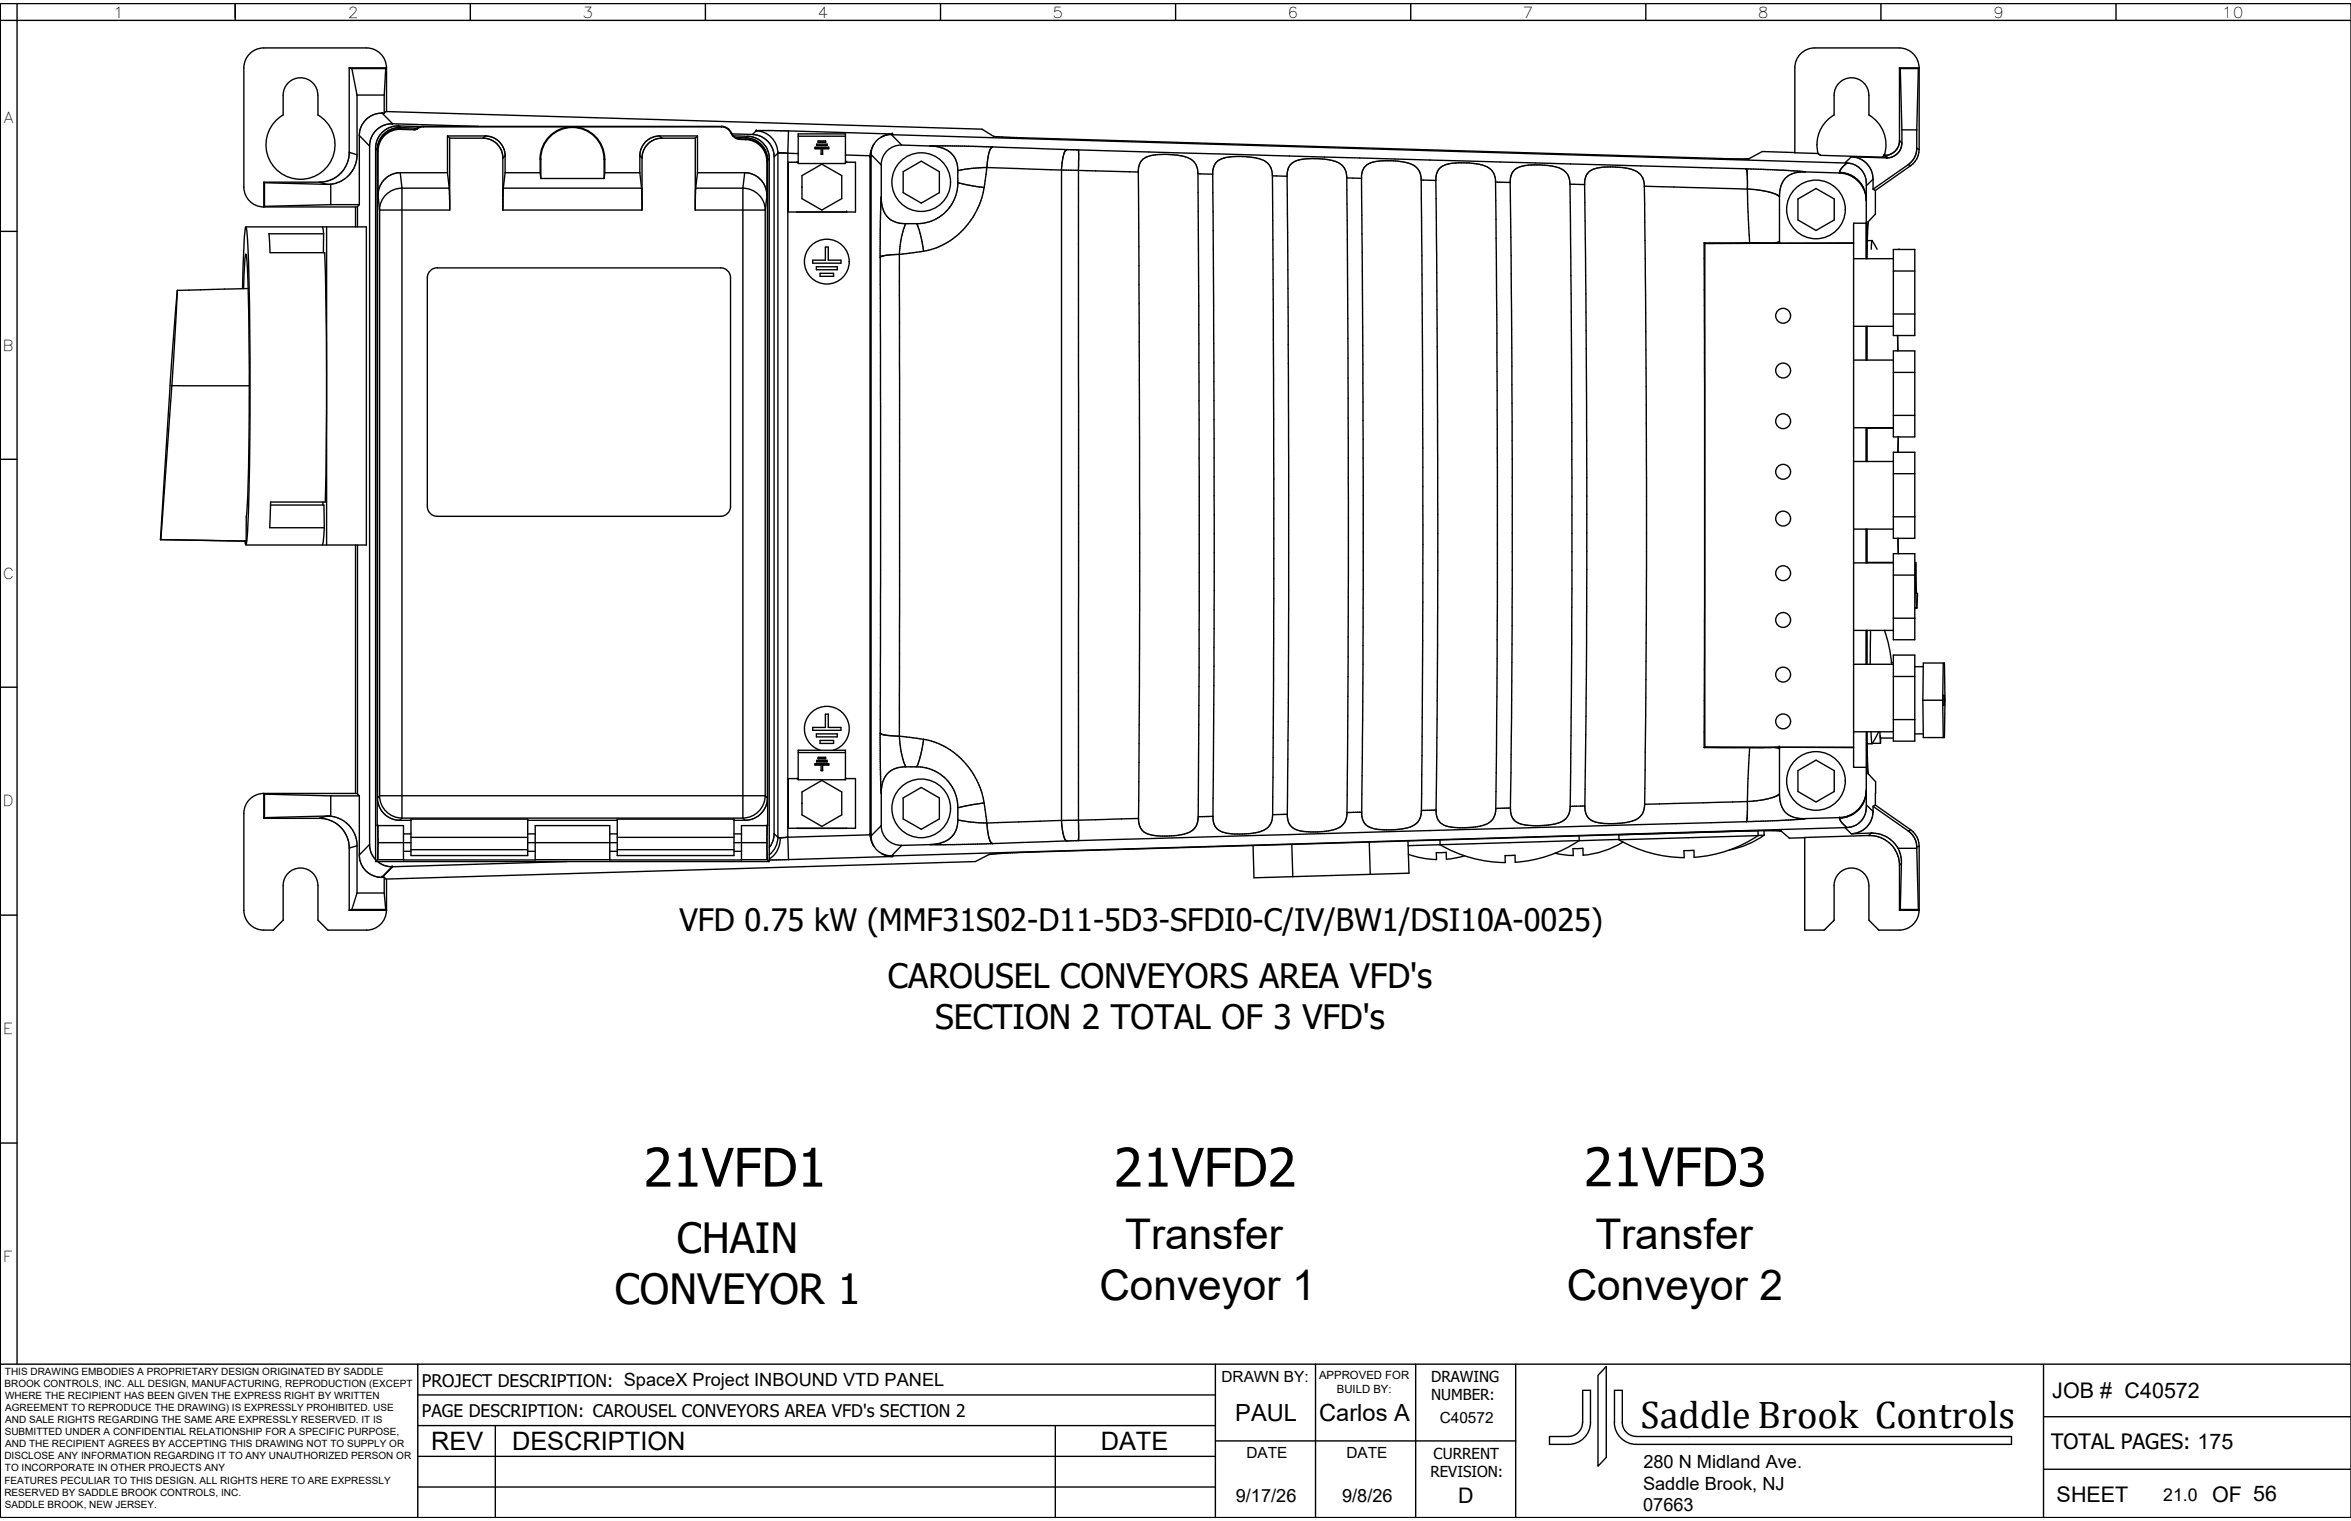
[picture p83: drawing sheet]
<svg xmlns="http://www.w3.org/2000/svg" width="432mm" height="279mm" viewBox="0 0 432 279" stroke-linecap="round" stroke-linejoin="round" font-family="sans-serif">
<defs><g id="words">
<g font-size="9.8">
<text x="118.2" y="218">21VFD1</text>
<text x="204.6" y="218">21VFD2</text>
<text x="290.9" y="217.9">21VFD3</text>
</g>
<g font-size="7.8">
<text x="206.7" y="229.4">Transfer</text>
<text x="293" y="229.5">Transfer</text>
<text x="201.9" y="238.8">Conveyor 1</text>
<text x="287.8" y="238.9">Conveyor 2</text>
</g>
<g font-size="7.7">
<text x="124.3" y="230.2">CHAIN</text>
<text x="112.9" y="239.6">CONVEYOR 1</text>
</g>
<text font-size="7.1" x="301.3" y="262.4">Saddle Brook Controls</text>
<g font-size="6.2">
<text x="163.1" y="181.5">CAROUSEL CONVEYORS AREA VFD's</text>
<text x="171.7" y="189.1">SECTION 2 TOTAL OF 3 VFD's</text>
</g>
<text font-size="5.7" x="124.8" y="171">VFD 0.75 kW (MMF31S02-D11-5D3-SFDI0-C/IV/BW1/DSI10A-0025)</text>
<g font-size="4.7">
<text x="79.2" y="266.3">REV</text>
<text x="94" y="266.4">DESCRIPTION</text>
<text x="202.2" y="266.3">DATE</text>
</g>
<g font-size="4.3">
<text x="226.9" y="261.1">PAUL</text>
<text x="242.3" y="261.1">Carlos A</text>
</g>
<g font-size="4">
<text x="376.9" y="256.8">JOB # C40572</text>
<text x="377.7" y="275.9">SHEET</text>
<text x="406.3" y="275.9">OF 56</text>
</g>
<g font-size="3.9">
<text x="376.7" y="266.3">TOTAL PAGES: 175</text>
<text x="267.8" y="276.1">D</text>
</g>
<g font-size="3.3">
<text x="301.8" y="269.6">280 N Midland Ave.</text>
<text x="227" y="275.9">9/17/26</text>
<text x="246.5" y="275.9">9/8/26</text>
<text x="301.8" y="273.6">Saddle Brook, NJ</text>
<text x="301.8" y="277.6">07663</text>
</g>
<g font-size="3.2">
<text x="77.5" y="254.8">PROJECT DESCRIPTION: SpaceX Project INBOUND VTD PANEL</text>
<text x="77.5" y="260.2">PAGE DESCRIPTION: CAROUSEL CONVEYORS AREA VFD's SECTION 2</text>
<text x="397.3" y="275.7">21.0</text>
</g>
<g font-size="2.8">
<text x="20.8" y="3.2">1</text>
<text x="63.9" y="3.2">2</text>
<text x="107" y="3.2">3</text>
<text x="150.2" y="3.2">4</text>
<text x="193.3" y="3.2">5</text>
<text x="236.5" y="3.2">6</text>
<text x="279.7" y="3.2">7</text>
<text x="322.9" y="3.2">8</text>
<text x="366" y="3.2">9</text>
<text x="408.1" y="3.2">10</text>
<text x=".7" y="22.5">A</text>
<text x=".5" y="64.4">B</text>
<text x=".5" y="106.3">C</text>
<text x=".5" y="148.1">D</text>
<text x=".6" y="190">E</text>
<text x=".6" y="231.9">F</text>
<text x="224.3" y="253.8">DRAWN BY:</text>
<text x="262.8" y="253.9">DRAWING</text>
<text x="262.8" y="257.2">NUMBER:</text>
<text x="264.4" y="261.4">C40572</text>
<text x="228.9" y="267.9">DATE</text>
<text x="247.3" y="267.9">DATE</text>
<text x="263.3" y="267.9">CURRENT</text>
<text x="262.7" y="271.4">REVISION:</text>
</g>
<g font-size="2.1">
<text x="242.3" y="253.3">APPROVED FOR</text>
<text x="245.5" y="255.8">BUILD BY:</text>
</g>
<g font-size="1.8">
<text x=".8" y="254.8">BROOK CONTROLS, INC. ALL DESIGN, MANUFACTURING, REPRODUCTION (EXCEPT</text>
<text x=".9" y="252.6">THIS DRAWING EMBODIES A PROPRIETARY DESIGN ORIGINATED BY SADDLE</text>
<text x=".9" y="257">WHERE THE RECIPIENT HAS BEEN GIVEN THE EXPRESS RIGHT BY WRITTEN</text>
<text x=".9" y="263.7">SUBMITTED UNDER A CONFIDENTIAL RELATIONSHIP FOR A SPECIFIC PURPOSE,</text>
<text x="1" y="259.2">AGREEMENT TO REPRODUCE THE DRAWING) IS EXPRESSLY PROHIBITED. USE</text>
<text x="1" y="261.4">AND SALE RIGHTS REGARDING THE SAME ARE EXPRESSLY RESERVED. IT IS</text>
<text x=".8" y="268.1">DISCLOSE ANY INFORMATION REGARDING IT TO ANY UNAUTHORIZED PERSON OR</text>
<text x="1" y="265.9">AND THE RECIPIENT AGREES BY ACCEPTING THIS DRAWING NOT TO SUPPLY OR</text>
<text x=".8" y="272.5">FEATURES PECULIAR TO THIS DESIGN. ALL RIGHTS HERE TO ARE EXPRESSLY</text>
<text x=".8" y="274.7">RESERVED BY SADDLE BROOK CONTROLS, INC.</text>
<text x=".9" y="270.3">TO INCORPORATE IN OTHER PROJECTS ANY</text>
<text x=".9" y="276.9">SADDLE BROOK, NEW JERSEY.</text>
</g>
</g></defs>
<!-- layer: WIRES -->
<path d="M0 .7v278.1" fill="none" stroke="#000" stroke-width=".25"/>
<!-- layer: 0 -->
<g fill="none" stroke="#000" stroke-width=".25">
<path d="M0 .7h431.8v278.1h-431.8zM0 3.7h431.8M3.1 .7v249.9M43.2 .7v3M86.4 .7v3M129.6 .7v3M172.7 .7v3M215.9 .7v3M259.1 .7v3M302.3 .7v3M345.5 .7v3M388.6 .7v3"/>
<path d="M0 42.5h3.1M0 84.4h3.1M0 126.2h3.1M0 168.1h3.1M0 210h3.1M0 250.6h431.8M76.7 250.6v28.2M76.7 256.2h146.5M223.2 250.6v28.2M241.6 250.6v28.2M260 250.6v28.2M278.4 250.6v28.2"/>
<path d="M295 251v16.7l-1.5 1.6v-16.7zM375.3 250.8v28M76.7 273.2h146.5M76.7 267.5h146.5M76.7 261.9h146.5M91 261.9v16.9M193.8 261.9v16.9M223.2 264.7h55.2M290.7 261.3a2.57 2.57 0 0 1-2.6 2.6h-3.5M290.7 261.3v-5.9h1.4v5.9a4 4 0 0 1-4 4h-3.5v-1.4M296.5 261.3a4 4 0 0 0 4 4h68.9v-1.4h-68.9a2.61 2.61 0 0 1-2.5-2.6v-5.9h-1.5v5.9M375.3 269.9h56.5"/>
<path d="M375.3 260.2h56.5"/>
</g>
<!-- layer: projection -->
<g fill="none" stroke="#000" stroke-width=".25">
<path d="M44.8 12.5v21.9M44.8 12.5a3.7 3.7 0 0 1 3.6-3.7h18.9a3.7 3.7 0 0 1 3.7 3.7M58.4 17.5a3.2 3.2 0 0 0-3.2-3.2 3.2 3.2 0 0 0-3.2 3.2v3.6M58.4 17.5v3.6a6.3 6.3 0 0 1 1.6 9.6 6.3 6.3 0 0 1-9.7 0 6.3 6.3 0 0 1 1.7-9.6M64.1 12.5v15.9a5.5 5.5 0 0 1-5.2 5.1h-10.4M64.1 12.5l.5 .1M64.1 12.5h6.9M64.6 12.6l1 4.9M64.6 12.6h6.2M65.6 17.5v11.2a5.4 5.4 0 0 1-4.9 5.1M65.6 17.5h5M70.6 17.5v3.3"/>
<path d="M70.8 12.6l-.2 4.9M71 12.5v8M71 12.5l-.2 .1M329.6 12.5v15.6l4.3 .1M329.6 12.5a3.7 3.7 0 0 1 3.7-3.7h15.5a3.7 3.7 0 0 1 3.7 3.7M343.2 17.5a3.2 3.2 0 0 0-3.1-3.2 3.2 3.2 0 0 0-3.2 3.2v3.6M343.3 17.5v3.6M348.9 12.5v13.6a2.75 2.75 0 0 1-2.8 2.5M348.9 12.5l.1 .1M348.9 12.5h3.6M349 12.6l.3 11.3M349 12.6h3.3"/>
<path d="M352.3 12.6l-.3 11.3M352.5 12.5l-.2 .1M352.5 12.5v15M44.8 34.4a3.7 3.7 0 0 0 3.6 3.6M48.5 33.5l.1 .1M48.5 38h17.2M48.5 33.5v4.5M48.6 33.6l11.4 .3M48.6 37.9l-.1 .1M48.6 33.6v4.3M58.7 33.5l1.3 .4M60.7 33.8l-.7 .1"/>
<path d="M60.7 37.6h5.3M60.7 37.6l-12.1 .3M60.7 33.8v3.8M64.1 28l1.5 .4M65.3 38v3.7M66 24.9l1.9 1.9M66 37.6l-.3 .3v3.8M69 27.2l.3 .3M69.3 27.8v119.2a4.2 4.2 0 0 0 4.1 3.7M69.3 27.8h.1M69.4 27.8v8.1l.3 2.7M69.7 38.6v107.6"/>
<path d="M70.2 20.8l1.9 1.9M70.2 20.8h.1M70.6 20.8a4.1 4.1 0 0 0-4.6 3.9v12.9M70.6 20.8l.3-.3 109.5 3.2 2.1 1.4 2.1 .1 132.1 3.9 4.5 .1M72.1 22.7a4.1 4.1 0 0 0-4.1 3.4l-.1 129.2a4 4 0 0 0 1.1 2.6M72.1 22.7l15.8 .5M73.1 23.1l.3 .3M73.2 23.1h.1M73.2 23.1l.3 .3M73.2 23.1l4.1 .2M73.2 23.1a4.1 4.1 0 0 0-4.2 4v131.2M73.5 23.4h.1"/>
<path d="M73.5 23.4a4.1 4.1 0 0 0-4.2 3.9v124.4h4.8v6.3h24.2v-6.3h13.7v6.3h24.2v-6.3h4.8v-122.5a4.1 4.1 0 0 0-4-3.9M73.5 31.7l.3 2.9M73.5 23.4l3.2 .1M73.6 23.7v.1h2.5M73.6 23.7h2.5M73.6 23.8a4 4 0 0 0-4.2 4M73.6 23.6a4.1 4.1 0 0 0-4.3 4.2M73.8 34.6a4.1 4.1 0 0 0-4.1 4M73.8 34.6h8.7M73.8 34.6v115.7M76.1 23.7v.1M76.2 23.7h.1"/>
<path d="M76.5 23.7h-.4M76.5 23.6h.2l-.6 .2M76.5 23.6v.1M77.7 23.3l-1.1 .4M77.7 23.2l-.6 .1-.5 .3M77.7 23.3h54.8M82.2 25h7.1a3.7 3.7 0 0 1 3.5 3.4v3.3M82.2 31.7l.3 2.9M82.2 25l.4 .4M82.2 31.7h-8.9a4.1 4.1 0 0 0-3.9 4M82.2 25v6.7M82.5 34.6l.1 2.3"/>
<path d="M82.6 25.4v13.2h-12.9M82.6 25.4h6.3a3.6 3.6 0 0 1 3.5 3.3v9.9h25.5v-9.7a3.7 3.7 0 0 1 3.5-3.5h6.3M89.1 25l-.4 .4M92.4 34.6h25.4M92.4 34.6v3.7M92.8 31.7h6.4M92.8 28.6l-.4 .4M92.8 31.7l-.4 2.9M99.2 29.2a5.9 5.9 0 0 1 5.9-5.9 5.9 5.9 0 0 1 6 5.9M99.2 31.7l.1 1.1M99.2 31.7v-2.5h.1v3.6M99.3 29.2a5.8 5.8 0 0 1 5.8-5.8 5.8 5.8 0 0 1 5.8 5.8"/>
<path d="M99.3 32.8h11.7M111.1 31.7h6.4M111.1 31.7v-2.5h-.1v3.6M111.1 31.7l-.1 1.1M117.5 31.7l.3 2.9M117.5 28.6l.4 .4M117.8 34.6l.1 1.1M117.9 36.4v.2M121.2 25l.4 .4M127.7 25.4v13.2h12.8M127.8 34.6h8.6M127.8 34.6l-.1 2"/>
<path d="M128.1 31.7h8.9a4.2 4.2 0 0 1 3.9 4.2M128.1 25h-7.1a3.7 3.7 0 0 0-3.5 3.4v3.3M128.1 25l-.4 .4M128.1 31.7l-.3 2.9M128.1 25v6.7M132.5 23.3a1.87 1.87 0 0 1 1.7 1.1M132.5 23.2a1.98 1.98 0 0 1 1.8 1.2M134.4 24.6l3.8 .1M134.7 25h2.6M135.1 25.3l-.8-.9a1.16 1.16 0 0 0 1 1.1l.7 .1M135.1 25.3l.9 .2M135.1 25.3h1.9"/>
<path d="M136 25.5h1M136 25.5v.1M136.4 34.6a4.1 4.1 0 0 1 4.1 4M136.4 34.6v115.7M136.8 31.7l-.4 2.9M137 25.6a4 4 0 0 1 3.8 4M137 25.5a4.1 4.1 0 0 1 3.9 4.1M137 25.5v.2l-1-.1M137.3 25a4 4 0 0 1 3.8 3l.2 .9v129.4M137.3 25l-.3 .3M138.2 24.7a4.1 4.1 0 0 1 4 3.9v124.8a4 4 0 0 1-.9 2.3M138.9 24a4.1 4.1 0 0 1 4 4.1"/>
<path d="M138.9 24h.1M138.9 24h5.9M138.9 24l-.7 .7M139 24h-.1M140.5 38.6v107.6M140.9 35.9l-.4 2.7M140.9 29.7v6.2M140.9 29.7v117a4.1 4.1 0 0 1-4.1 4M141.3 29.1l-.3 .3M142.9 28.1h.1M142.9 28.1v125.7M142.9 28.1l-.7 .7"/>
<path d="M142.9 28.1l1.8 .1M143 28.1h.1M144.7 28.2h1.9M144.7 28.2v125.6M144.8 24l19.1 .6M144.8 24l-.1 4.2M146.4 29.8h.2h-1.8v9.1h12.3v-9.1h-1.8M146.4 29.8h.1M146.6 24.6h8.7v5.4h-8.7zM146.6 25h8.7M147.3 34.4h.1M147.3 32.3l3.6-2.1 3.7 2.1v4.2l-3.7 2.1-3.6-2.1z"/>
<path d="M149.7 27.3h1.1v1h.3v-1h1.1M150 26.5h1.9v.2h-1.9zM150 26.7h1.9M150.3 25.9h1.3v.3h-1.3zM150.3 26.1h1.3M150.8 28.3h.3M150.8 27.3h-1.1v-.2h2.5v.2h-1.1M155.3 28.5l4.5 .1M155.5 38.9h.1M155.5 29.8h.1M159.8 28.6v124.8M159.8 28.8l.1 .1"/>
<path d="M159.9 28.9v124.1M160 28.4l1.9 1.9M160 28.4v125.2M160 28l-.1 .9M160.5 26.5l-.5 1.1-.2 1M161.8 36.4l-.1 10.9M161.9 30.3v6.4a4.1 4.1 0 0 0 4.2 4.4h2.3M161.9 36.1l-.1 .2M163.7 24.7a3.7 3.7 0 0 0-3.7 3.7M163.8 24.6l.1 .1M163.8 24.6h.1M163.8 24.6a3.9 3.9 0 0 0-2 .6"/>
<path d="M163.9 24.6h.1M163.9 24.6l.2 .1M165.6 26.7a3.7 3.7 0 0 0-3.8 3.6M165.6 26.6l-1.9-1.9 175.5 5.3M165.6 26.6l5.2 .2M165.9 31.5l3.3-1.9 3.3 1.9v3.9l-3.3 1.9-3.3-1.9zM170.8 26.8h6.4l18.8 .7M170.9 26.8h-.1M171 26.8a4.7 4.7 0 0 1 4.6 2.6 14.8 14.8 0 0 1 .3 5.2 7.5 7.5 0 0 1-7.5 6.5M175.9 33.6l4.8 .9M180.7 34.5a14 14 0 0 1-11.1 11.6M181.3 30.8l27.8 .8"/>
<path d="M181.3 30.8l-.6 3.7M181.3 30.8a24.7 24.7 0 0 0-5.4 .5M182.4 27h-.1a2.22 2.22 0 0 0-.8 2l-.2 1.8M182.6 25.1h.1M196 27.5h-.1a4.9 4.9 0 0 0-.9 3v120.4l.2 2 .3 1.2a.72 .72 0 0 0 1.1 .4l1.5-.1M196 27.5h2.1M198.1 27.6v126.8M198.1 27.5l122.6 3.5M198.1 27.5v.1M198.1 27.7h.1M209.1 31.6l.2 62.9-.2 55.8M209.1 31.6a2.79 2.79 0 0 1 2.8-3.1 13.1 13.1 0 0 1 6.8 .7 2.86 2.86 0 0 1 1.3 2.7"/>
<path d="M220 31.9l2.7 .1M220 31.9l.3 55.8-.2 62.3M222.7 32l.3 62.6-.2 55.4M222.7 32a2.76 2.76 0 0 1 2.8-3.1 13.8 13.8 0 0 1 6.8 .6 3 3 0 0 1 1.4 2.8M233.7 32.3l2.7 .1M233.7 32.3l.3 55.7-.3 61.6M236.4 32.4l.3 51.7-.1 41.6-.2 23.9M236.4 32.4a2.72 2.72 0 0 1 1.1-2.5 8.9 8.9 0 0 1 5.1-.7l1.3 .1a3.5 3.5 0 0 1 3.4 2.7l.1 .7M247.4 32.7l2.7 .1M247.4 32.7l.3 58.7-.3 57.9M250.1 32.8l.3 54.8-.1 34.4-.2 27.2M250.1 32.8a2.86 2.86 0 0 1 3-3.2h3.2a5.4 5.4 0 0 1 4.2 1.6l.3 .6 .2 1.3"/>
<path d="M261 33.1h2.7M261 33.1l.3 63.4-.2 52.4M263.7 33.1l.4 61.5-.1 23.9-.2 30.3M263.7 33.1a2.77 2.77 0 0 1 2.9-3.1h3.4a5.8 5.8 0 0 1 4 1.3 3.1 3.1 0 0 1 .7 2.1M274.7 33.4l2.7 .1M274.7 33.4l.3 52.5v35.1l-.3 27.5M277.4 33.5l.3 50.8v30.6l-.3 33.5M277.4 33.5a2.79 2.79 0 0 1 2.8-3.1l2.5-.1 2.4 .2a3.2 3.2 0 0 1 3.3 3.3M288.4 33.8l2.6 .1M288.4 33.8l.3 54v30.5l-.3 29.8M291 33.9l.4 53.8v30.4l-.3 30M291 33.9a2.76 2.76 0 0 1 2.9-3.1l2.5-.1 2.2 .2a3.4 3.4 0 0 1 3.4 3v.3"/>
<path d="M302 34.2l18.9 .5M302 34.2l.4 53.6v23.6l-.3 36.3M320.7 31l.1 .2M320.7 31l6.8 .3 4.1 .3M320.7 31v.1M320.8 31.2l.1 3.5M320.8 31.2h.1M320.9 34.7l.5 9.9M320.9 34.7l3.6 .5a4.6 4.6 0 0 1 2.3 .9M321.2 29.2h.1M326.8 36.1v8.6M329.6 28l-5.9-.2-2.5 1.4"/>
<path d="M330.2 36.6l3.3-2 3.4 2v3.8l-3.4 1.9-3.3-1.9zM331.6 31.6a4 4 0 0 0-4.7 4l-.1 .5M331.6 31.6l6.2 .2M333.9 28.2l.5 .3 11.2 .4 .5-.3M336.9 21.1a6.3 6.3 0 0 0-3 7.1M337.8 31.8a5.1 5.1 0 0 1 5 4.9M337.9 31.7h.1M337.9 31.7a5 5 0 0 1 4.9 4.7M339.2 30a3.8 3.8 0 0 1 3.6 4.6v2.1M339.2 30l-1 1-.4 .8M340 28.8a4.1 4.1 0 0 1 4 4.1M340 28.8l6.5 .2"/>
<path d="M340 28.8l-1.1 1.1M342.8 36.5v.2M342.8 36.7v.2M342.8 36.7v10.8M343.2 21.1a6.3 6.3 0 0 1 2.9 7.4M344 34.8l.4 .2M344 32.9l-1.2 1.2M344 32.9v1.9M344.4 35v4.3l-1.3 1.4M346.1 28.6h.1M346.1 28.6l.4 .4M346.1 28.6l.5 .4"/>
<path d="M346.5 29h.1M346.6 29h.1M348.9 25.8l.4 .5M349.3 26.3a2.76 2.76 0 0 1-2.8 2.7M349.3 23.9h2.7M349.3 23.9v2.4M350.5 30.2l.4 .2M350.5 30.2l-6.5 4.6M350.9 30.4l-6.5 4.6M352 23.9v3.5a3.7 3.7 0 0 1-1.5 2.8M352 27.2l.5 .3M352.5 27.5h.1"/>
<path d="M352.5 27.5a3.7 3.7 0 0 1-1.6 2.9M32.6 53.3l-1.3 16.1-1.8 29.7M32.6 53.3l-1 17.5M44.5 53l.1-2.2a49.5 49.5 0 0 1 .6-9.1 145.7 145.7 0 0 1 .7 17.2 667.3 667.3 0 0 1-.5 40.2l-.3 1-.1-.7M44.7 53l.2-4.2 .3-2.1a112.1 112.1 0 0 1 .5 14.1 537.5 537.5 0 0 1-.4 33.8l-.1 4.8M45.2 41.7h22.1v58.4h-22.1M45.6 53l-13 .3M49.6 46.4h10M59.2 41.7l.2 1.2M59.4 42.9h-10l.2 3.5M59.4 42.9v3.5M59.6 46.4l.4 21.9-.3 23.9h-10"/>
<path d="M60 41.7v58.4M80.3 49.2a1.83 1.83 0 0 0-1.8 1.8v42a1.83 1.83 0 0 0 1.8 1.8h52.1M80.3 49.2h52.1M132.3 49.2a1.83 1.83 0 0 1 1.9 1.8v42a1.83 1.83 0 0 1-1.9 1.8M149.9 49h3.9v.6h-3.9zM150.6 50.2h2.5v.6h-2.5zM151.6 45.4h.5v2.4h2.4v.5h-5.2v-.5h2.3zM161.7 47.3v87.4M161.7 47.2v.1M165.2 46.7v88.5M165.2 46.7l-.7 .1a6.1 6.1 0 0 0-2.8 .4M166.3 41.1l-.7 2.2-.4 3.4"/>
<path d="M168.4 41.1l.7 2.1 .5 2.9M169.6 46.1l-4.4 .6M313 44.6v92.7M313 44.6l.1 .1M313.1 44.7v92.5M321.4 44.6h-8.4M321.4 44.6l19 .1M326.7 44.7h-13.6M326.8 44.7h.1M326.8 44.4l-.9 .2M340.4 59.9h7.3M340.4 47.5h7.3"/>
<path d="M340.4 44.6l-13.6 .1M342.8 59.9v6.2M342.8 41h-2.4v99.9h2.4M342.9 59.9v6.2M343 44.2h.8M343.1 40.7l-.2 6.8M343.1 40.7h.1M343.7 45.8l.1-1.6 1 1.6M347.7 57.7v-11.9h4v11.9M347.7 57.7v3.9h4v-3.9M347.7 57.7h4M347.7 49.8h4"/>
<path d="M348.7 45.8h.1M348.8 45.8h.1M31.6 70.8l14.2 .1M31.6 70.8l-2.1 28.3M340.4 78.6h7.3M340.4 66.1h7.3M342.8 78.6v6.2M342.9 78.6v6.2M342.9 78.7h4.8M343.6 78.5v.1M345.1 78.5v.1M345.4 78.5v.1"/>
<path d="M347.7 64.5h4v15.8h-4zM347.7 76.3h4M347.7 68.4h4M348.5 61.6l.1 2.8M348.5 61.6l.1 2.9M29.5 99.1l15.7 .3M45.1 99.4h.1M49.7 92.8h9.8l.1 4.1M49.7 92.2l-.2 4.7h10.1M59.3 92.2v.6M59.6 96.9l-.4 3.2M340.4 97.2h7.3"/>
<path d="M340.4 84.8h7.3M342.8 97.2v6.2M342.9 97.2v6.2M347.7 94.9v-11.8h4v11.8M347.7 94.9v4h4v-4M347.7 94.9h4M347.7 87h4M348.6 98.9l.1 2.8M348.6 98.9v2.8M348.7 80.2l-.1 2.9v-2.8M65.3 100.1v45.7M65.7 100.1v45.8l.3 .3"/>
<path d="M340.4 115.8h7.3M340.4 103.4h7.3M342.8 115.8v6.2M342.9 115.8v6.2M342.9 103.3h4.8M343.6 115.8l-.1 6.2M346.1 115.8a24.2 24.2 0 0 1 1.3 6.2M347.7 113.6v-11.9h4v11.9M347.7 113.6v3.9h4v-3.9M347.7 113.6h4M347.7 105.6h4M351.7 108.9h.2l.1 2.7h-.3"/>
<path d="M351.7 111.8h.3M351.8 106.2l.1 2.7M351.8 103.3v2.9h-.1M351.9 103.3l.1 5.7M352 111.6v.1M352.1 111.6l-.1 .1M352.2 109l-.1 2.6M146.6 137.8h8.7v5.4h-8.7zM146.6 138.2h8.7M149.9 134.8h3.9v.6h-3.9zM150 139.7h1.9v.3h-1.9zM150 139.9h1.9"/>
<path d="M150.3 139.1h1.3v.3h-1.3zM150.3 139.3h1.3M150.6 136h2.5v.6h-2.5zM150.6 137.8a4.1 4.1 0 0 1-2.1-6.3 4.1 4.1 0 0 1 6.7 0 4.1 4.1 0 0 1-2.1 6.3M151.6 131.2h.5v2.4h2.4v.6h-5.2v-.6h2.3zM161.7 134.7l.1 10.8M161.7 134.7l.8 .3 2.7 .2M161.7 134.7l.1 .1M165.2 135.2a15.8 15.8 0 0 0 1.1 5.7M165.2 135.2l4.4 .6M169.6 135.8a14 14 0 0 1 11 10.7l.7 4.7M169.6 135.8a20.2 20.2 0 0 1-1.2 5.1"/>
<path d="M313 137.3l8.4 .1M313.1 137.2l13.6 .1M313.1 137.2l-.1 .1M321.4 137.4l-.5 9.8M325.9 137.3l.9 .2M326.7 137.3h13.7M326.7 137.3l-5.3 .1M326.8 137.3h.1M326.8 137.6v8.2M326.8 137.3v.3M326.8 137.3h13.6M340.4 134.4h7.3"/>
<path d="M340.4 122h7.3M342.8 134.4v14.1a3.7 3.7 0 0 1-3.6 3.5M342.9 134.4l.2 7.8M342.9 136.6h.9M343.6 134.4l.2 2.2 1.3-2.2M343.9 136.5h1.5M345.3 134.4l.1 1.2M345.3 135.1l.1 1.4M345.4 135.6h2.3M345.4 135.6v.9M347.4 121.7h.3M347.7 132.2v-11.9h4v11.9"/>
<path d="M347.7 132.2v3.9h4v-3.9M347.7 132.2h4M347.7 124.3h4M351.7 134.8h1.6M351.7 122.5h1.6M353.2 128.6h3.6M353.3 121.8h3.8l.1 6.8-.1 6.9h-3.8zM356.8 128.6l.1 6.9M356.9 127.7h.2v1.9h-.2zM356.9 121.8l-.1 6.8M48.4 145.8a3.7 3.7 0 0 0-3.6 3.6v17.8a3.7 3.7 0 0 0 3.6 3.7h1.8l1.8-1.9v-6.4a3.2 3.2 0 0 1 3.2-3.2 3.2 3.2 0 0 1 3.2 3.2M48.5 150.3h10.4a5.5 5.5 0 0 1 5.2 5v11.9"/>
<path d="M48.5 145.8l.1 .1M48.5 145.8h17.2M48.5 145.8v4.5M48.6 145.9l12.1 .3M48.6 150.2l-.1 .1M48.6 145.9v4.3M60 149.9h.7M60 149.9l-11.4 .3M60 149.9l-1.3 .4M60.7 149.9a5.5 5.5 0 0 1 4.9 5.1v9M60.7 146.2h5.3M60.7 146.2v3.7"/>
<path d="M65.6 155.4l-1.5 .4M66 146.2v11a4.1 4.1 0 0 0 4.2 4M67.9 155.1l-1.9 2M69 158.3h72.3M69.3 151.7h.1M69.3 151.7v6.2M69.3 157.9h4.8M69.3 157.9l-.3 .4M69.4 158.3a4 4 0 0 0 2.7 .9M69.4 154.8h6.1M69.7 146.2a4.1 4.1 0 0 0 4.1 4.1M69.7 146.2h70.8"/>
<path d="M69.7 146.2l-.4 .4M72 159.2l-1.9 2M72 159.2h.1M72.1 159.2l-1.9 2M73.4 150.7h2.1M73.8 150.3h62.6M73.8 150.3l-.4 .4M74.1 156.4h1.4M74.1 153.2h1.4M75.5 153.8h21.4M75.5 150.5h21.4v6.7h-21.4zM75.5 156.1h21.4"/>
<path d="M96.9 156.4h1.4M96.9 154.8h16.5M96.9 153.2h1.4M96.9 150.7h16.5M98.3 157.9h13.7M104.1 158.3l-32 .9M112 156.4h1.4M112 153.2h1.4M113.4 153.8h21.4M113.4 150.5h21.4v6.7h-21.4zM113.4 156.1h21.4M134.8 156.4h1.4"/>
<path d="M134.8 154.8h6.1M134.8 153.2h1.4M134.8 150.7h2M136.2 157.9h4.7M136.4 150.3l.4 .4M140.5 146.2a4.1 4.1 0 0 1-4.1 4.1M140.5 146.2l.4 .4M140.9 151.7h.1M140.9 151.7v5.6a1.04 1.04 0 0 0 .4 1M140.9 157.9h.1M142.2 153.1l.7 .7M142.9 153.8a4.1 4.1 0 0 1-1.6 3.2"/>
<path d="M143.3 153.9a4.3 4.3 0 0 1-2 3.8M144.7 153.8l.1 4.1M144.7 153.8h-1.8M144.8 157.9l-3.5 .1M146.4 152.1v.1M146.6 143h-.2M146.6 143h-1.8v9.1h12.3v-9.1h-1.8M147.3 147.6h.1M147.3 145.5l3.6-2.1 3.7 2.1v4.2l-3.7 2.1-3.6-2.1zM149.7 140.3h2.5v.2h-1.1v1.1h-.3v-1.1h-1.1zM150.8 141.5h.3M155.3 143h.2"/>
<path d="M155.5 152.1v.1M159.8 153.4l.3 1.2 .4 .9M159.8 153.4l-15.1 .4M159.9 153l.1 .9M159.9 153l-.1 .1M160 153.6a3.7 3.7 0 0 0 3.7 3.6M160 153.6l1.9-1.9v-6.5a4.1 4.1 0 0 1 4.2-4.3h2.6a7.5 7.5 0 0 1 7.2 7.2v2.8a4.3 4.3 0 0 1-4.4 4.2h-.2M161.8 145.7l.1 .1M161.8 151.6a3.7 3.7 0 0 0 3.8 3.7M161.9 156.8l1.2 .4 .8 .1M163.9 157.3l-19.1 .6M164.1 157.2l-.2 .1"/>
<path d="M165.6 155.3l-1.9 1.9M165.9 146.6l3.3-1.9 3.3 1.9v3.8l-3.3 1.9-3.3-1.9zM170.8 155.2l-5.2 .1M171 155.1l-.2 .1M175.9 150.6l2.3 .4 3.1 .2M180.7 147.5l-4.8 .9M181.3 151.2a6.9 6.9 0 0 0 .8 3.7l.3 .1M182.4 155l-11.6 .2M196 154.5l-13.6 .5M198.1 154.4h.1M209.1 150.3l-27.8 .9M220.1 150a3 3 0 0 1-2.5 3.2 14.7 14.7 0 0 1-4.7 .4l-.3-.1a3.5 3.5 0 0 1-3.1-1.4l-.3-.6-.1-1.2"/>
<path d="M222.8 150h-2.7M233.7 149.6a2.92 2.92 0 0 1-1.5 2.9 13.2 13.2 0 0 1-8 .2 2.61 2.61 0 0 1-1.4-2.7M236.4 149.6h-2.7M237.3 155.1l.1 5.9M247.4 149.3a3.1 3.1 0 0 1-3.1 3.3 13.9 13.9 0 0 1-6.1-.2 2.63 2.63 0 0 1-1.8-2.8M250.1 149.2l-2.7 .1M251.5 154.7l.2 5.9M258.6 154.5l.2 5.9-28.5 .8-.2-5.9M258.7 156.9l2.1 .6 3 .4v-1.3h1.8l.1 1.2 3.3-.6M261.1 148.9l-.1 .7a3.2 3.2 0 0 1-3 2.6 14.5 14.5 0 0 1-6.4-.2 2.55 2.55 0 0 1-1.5-2.8M263.8 148.8l-2.7 .1M264.5 154.3v.9a24.2 24.2 0 0 0 12 3.3l-.1-1.3 1.9-.1v1.3a24.4 24.4 0 0 0 11.7-4"/>
<path d="M274.7 148.5a3 3 0 0 1-2.8 3.2 14.1 14.1 0 0 1-6.8-.2 2.64 2.64 0 0 1-1.3-2.7M277.4 148.4l-2.7 .1M285.6 156.7l3.3 .5v-1.3l1.8-.1 .1 1.3M288.4 148.1a3.1 3.1 0 0 1-3.1 3.3 11.3 11.3 0 0 1-6.7-.4 2.71 2.71 0 0 1-1.2-2.6M290 153.5v.9M290 154.4l-31.4 .9M291.1 148.1h-2.7M297.3 154.3a24.2 24.2 0 0 0 12 3.2M297.3 154.2l-7.3 .2M298.1 154.7a16.6 16.6 0 0 1-7.3 2.4M298.9 153.3h.1M302.1 147.7a3.1 3.1 0 0 1-2.8 3.3 11.6 11.6 0 0 1-7.1-.3 2.63 2.63 0 0 1-1.1-2.6"/>
<path d="M305.7 153.1h.1M311.1 156.2l-1.8 .1v1.2M320.7 150.9l-122.6 3.5M320.7 150.9h.1M320.9 147.2l-18.8 .5M320.9 147.2v2.8l-.2 .9M322.9 152.6l-25.6 .8 .1 .9M322.9 152.6v.9l-25.5 .8M322.9 152.6l-135.5 4-5.7 .4-2.5 1.3-108.3 3.2-.3-.4M322.9 152.6l4.2 .1M322.9 153.5a24.2 24.2 0 0 1-11.8 4v-1.3M324 152.6v.8l-1.1 .1"/>
<path d="M324 153.4a16.6 16.6 0 0 1-6.4 2.7M326.8 145.8a4.8 4.8 0 0 0 .9 3.2 4.4 4.4 0 0 0 3.9 1.4M326.8 145.8a9.8 9.8 0 0 1-5 1.4h-.9M327.1 152.7h.1M327.1 152.7l1.6 1.3 2.8-.1M330.2 141.6l3.3-2 3.4 2v3.8l-3.4 1.9-3.3-1.9zM331.6 150.4l-3.1 .2-7.8 .3M337.8 150.2l.1 .1M337.8 150.2l-6.2 .2M337.9 150.2h.1M337.9 150.3h.1M337.9 150.3l.4 .8 .9 .9"/>
<path d="M338.9 152l1.1 1.2M339.2 152l-175.5 5.2M342.8 145.5a5 5 0 0 1-4.9 4.8M342.8 147.8l1.2 1.3M342.8 145.3a5.1 5.1 0 0 1-5 4.9M343.1 142.2h.1M343.2 142.2l1.3 1.4-.1 4.3M343.2 153.5l-11.7 .3v17.1h3.5l1.9-1.9v-6.4a3.2 3.2 0 0 1 3.2-3.2 3.2 3.2 0 0 1 3.1 3.2M343.2 153.5a5.5 5.5 0 0 1 5.7 5.2v8.5M343.7 153a5.5 5.5 0 0 1 4.9 2.8M343.7 153l-3.7 .2M343.7 153l-.5 .5"/>
<path d="M344 148.1l6.5 4.6M344 149.1a4.1 4.1 0 0 1-4 4.1M344 148.1v1M344.4 147.9l6.5 4.5M344.4 147.9l-.4 .2M344.5 145.7l-.1 .1M348.6 155.8l.1 .3a5.5 5.5 0 0 1 .5 2.5M348.6 155.8h3.4M349.2 158.6l-.3 .4M349.2 158.6l-.2 8.5M350.5 152.7a3.7 3.7 0 0 1 1.5 3.1M350.9 152.4a3.7 3.7 0 0 1 1.6 3"/>
<path d="M350.9 152.4l-.4 .3M352 155.8l.3 11.3M352.5 155.4l-.5 .2M352.5 155.4v11.8M58.4 162.6v6.4l1.8 1.9h7.1a3.7 3.7 0 0 0 3.7-3.7M64.1 167.2h6.9M64.6 167.1h6.2M64.6 167.1l-.5 .1M65.6 164h5M65.6 164l-1 3.1M70.1 161.2h.1M70.2 161.2h.1"/>
<path d="M70.6 164l.2 3.1M70.6 161.1l-.4 .1M70.6 161.1v2.9M70.8 167.1l.2 .1M71 161.5v5.7M343.3 162.6v6.4l1.8 1.9h3.7a3.7 3.7 0 0 0 3.7-3.7M348.9 167.2h3.6M349 167.1h3.3M349 167.1l-.1 .1M352.3 167.1l.2 .1"/>
<circle cx="169.2" cy="33.5" r="5.4"/>
<circle cx="333.5" cy="38.5" r="5.4"/>
<circle cx="151.9" cy="48.1" r="4.1"/>
<circle cx="327.5" cy="58" r="1.37"/>
<circle cx="327.5" cy="77.4" r="1.37"/>
<circle cx="327.5" cy="68.1" r="1.37"/>
<circle cx="327.5" cy="86.7" r="1.37"/>
<circle cx="327.5" cy="95.3" r="1.37"/>
<circle cx="327.5" cy="113.9" r="1.37"/>
<circle cx="327.5" cy="105.3" r="1.37"/>
<circle cx="327.5" cy="132.5" r="1.37"/>
<circle cx="327.5" cy="123.9" r="1.37"/>
<circle cx="169.2" cy="148.5" r="5.4"/>
<circle cx="333.5" cy="143.5" r="5.4"/>
</g>
<use href="#words"/>
</svg>
